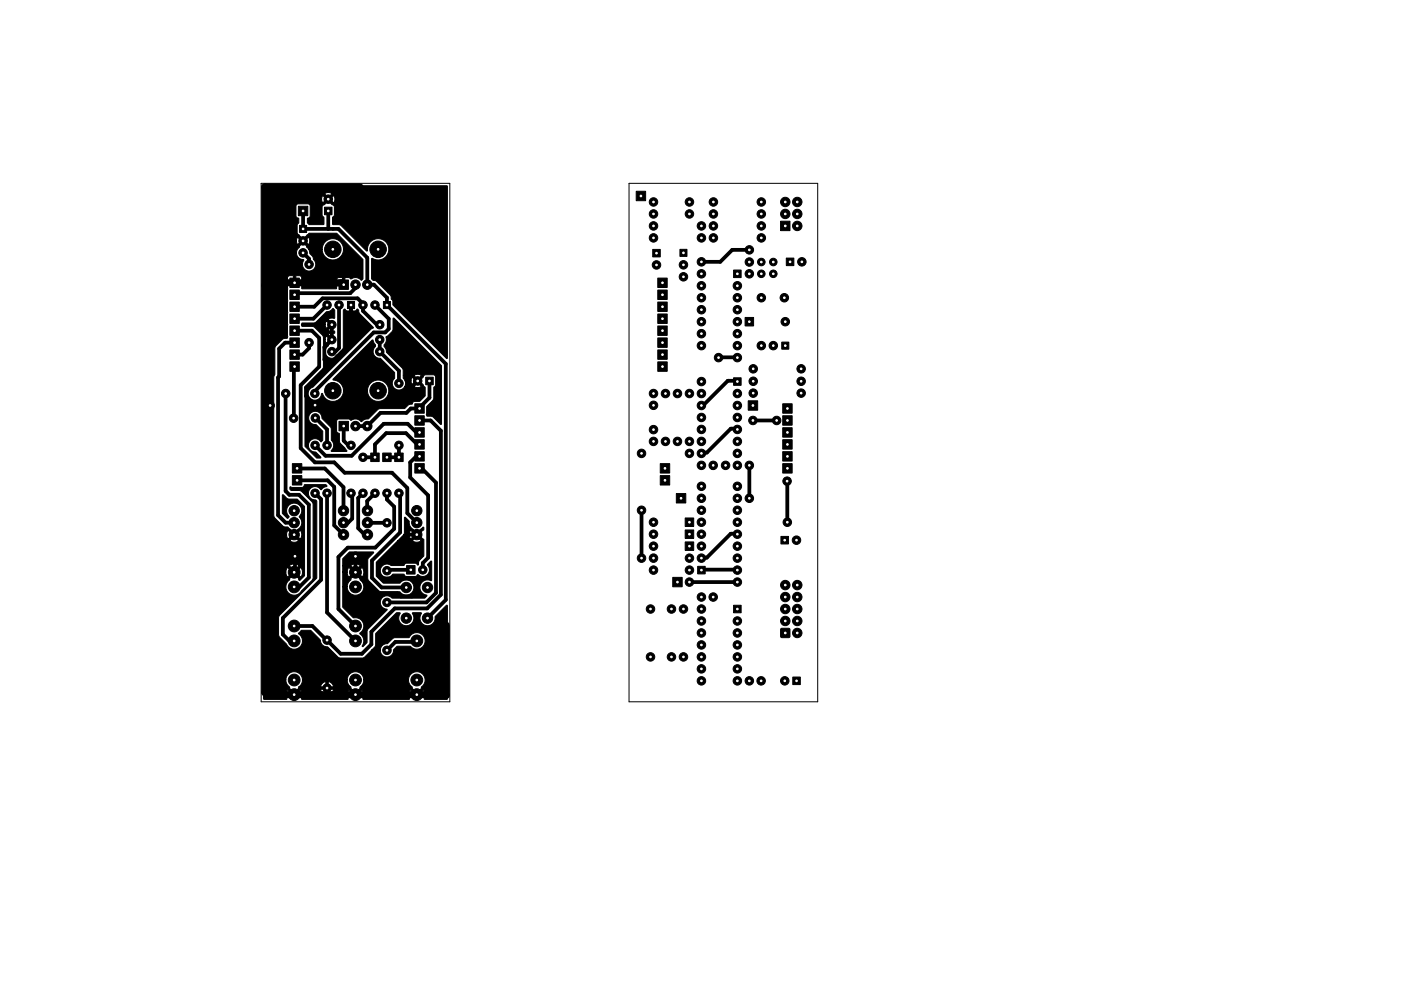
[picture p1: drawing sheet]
<svg xmlns="http://www.w3.org/2000/svg" width="297mm" height="210mm" viewBox="0 0 297 210" stroke-linecap="round" stroke-linejoin="round" font-family="sans-serif">
<path d="M55.4 38.9h40v110h-40zM133.4 38.9h40v110h-40z" fill="none" stroke="#000" stroke-width=".21"/>
<g fill="#000" stroke="#000" stroke-width=".21">
<path d="M55.9 39.5l38.9-.1v36.7l-11.5-11.4v-.8l-.3-.4-.1-.7-.2-.3-2.9-2.8-.7-.2-.3-.3v-4.3l1.4 .3 .8-.2 1-.7 .4-.9a2.26 2.26 0 0 0-1.1-2.5l-.8-.2h-.9a2.25 2.25 0 0 0-1.7 2.1l-.1 .5-5.5-5.5-.4-.1-1.4-.1v-1.5l.4-.5v-1.8l-1.3-1.2-1.3 1.2v1.9l.4 .4v1.4l-.1 .2-3.1-.1-.3-.3v-.9l.6-.5-.1-2.4-.4-.3h-2.1l-.4 .3v2.4l.6 .5v.8l-.4 .6v1.6l.1 .3 1.2 1 1.3-1.2h5.8l5.6 5.6v4l-.4 .4a1.68 1.68 0 0 0-2.2-.3l-.4-.3h-.9v1.7l-1.7 .1-.2 .6h-7.1l-.1-.2v-.8h-3v11.2l-.1 .3-1 .2-1.6 1.6v5.8l-.3 .7v29.3l.3 .5 1.6 1.7 .7 .2a.98 .98 0 0 1 1 .5l.8 .8 .7-.8a1.7 1.7 0 0 0 .3-2.7 1.64 1.64 0 0 0 .1-2.4 1.64 1.64 0 0 0-2.4 .1 1.64 1.64 0 0 0 .2 2.4l-.4 .3-1-1.1v-3.9l1.1 .8 2 .1 1.6 1.6v14.6l-1.1 1-.2-.1 .1-.2-1-1-1.1 1 .1 .2a1.79 1.79 0 0 0-.2 2.8 1.79 1.79 0 0 0 2.8-.5l2.2-2.2 .2-.4v-15.8l-.2-.4-2.3-2.3-.4-.1-1.8-.1-.2-.2v-.4l.1-.1 .3 .1h2.2l.5-.6h4.4l.3 .3-.7 .3-.5 .5-.5-.4a1.43 1.43 0 0 0-2.2 .8 1.43 1.43 0 0 0 1.6 1.8l.2 .2-.1 16.4-7.7 7.7-.3 .6v3.9l2.3 2.6a1.8 1.8 0 0 0 2.5-.7 1.8 1.8 0 0 0-.6-2.4l.6-.7h2l2 2.1a1.54 1.54 0 0 0 1.6 1.5l2.1 2.1 .6 .2h4.7l.4-.2 1.5-1.5h1.8a1.43 1.43 0 0 0 1.5 1.5 1.43 1.43 0 0 0 1.4-1.6l.7-.7h2.8l.4 .4a1.78 1.78 0 0 0 2.5-.8 1.78 1.78 0 0 0-.8-2.4 1.78 1.78 0 0 0-2.4 1h-3.1l-.3 .2-1.1 1-.3 .1a1.41 1.41 0 0 0-1.3 1.3h-1.8l.8-1 .1-2.5 4.3-4.4h.8v.3a1.64 1.64 0 0 0 1.5 2.4 1.64 1.64 0 0 0 1.1-2.6l1.8-.1 .1 .2a1.63 1.63 0 0 0 1 2.5 1.63 1.63 0 0 0 2-1.9l2.3-2.4h.2l.1 19.9-.2 .1h-4.7a2.2 2.2 0 0 0-.2-2.1l-1.4 1.4-1.4-1.4a1.99 1.99 0 0 0-.2 2l-9.8 .1a2.2 2.2 0 0 0-.2-2.1l-1.4 1.4-1.4-1.4a1.99 1.99 0 0 0-.2 2l-9.8 .1a2.2 2.2 0 0 0-.2-2.1l-1.4 1.4-1.4-1.4a1.99 1.99 0 0 0-.2 2l-4.8 .1-.1-.1v-4.1h4.7a2.36 2.36 0 0 0 .8 1.7l-.1 .1 1.1 1 .7-.8h4.9v.2a1.33 1.33 0 0 0 1.1 .9h.5a1.35 1.35 0 0 0 1.1-1l-1.1-.1v1.1h-.5v-1.1h-6l.3-.2v-.3h7.3a1.33 1.33 0 0 0-1.1-1.1v1.1h-.5v-1.1a1.39 1.39 0 0 0-1.1 1.1h-4.6l.5-.6 .2-.9h9.5a2.36 2.36 0 0 0 .8 1.7l-.1 .1 1.1 1 1-1v-.3a1.75 1.75 0 0 0 .7-1.5h9.5l.2 .8 .6 .8-.1 .2 1.1 1 1-1v-.3a1.76 1.76 0 0 0-.2-3 1.76 1.76 0 0 0-2.6 1.5h-9.5v-.2a1.76 1.76 0 0 0-1.8-1.5 1.76 1.76 0 0 0-1.7 1.7h-9.5v-.2a1.76 1.76 0 0 0-1.8-1.5 1.76 1.76 0 0 0-1.7 1.7h-4.7v-22.8h4.7l.4 1.1 1-1.1h.7l1.1 1.1a1.7 1.7 0 0 0 0-2.1l-1.1 1h-.7l-1-1-.4 1h-4.7v-1.4h5.4l1.1 1.1 1-1.1a1.73 1.73 0 0 0-2.1 0h-5.4v-5.3l5.5 .1a1.57 1.57 0 0 0 1.9-.1l-.9-.9-1 .9h-5.5v-1.3h4.9l.3 1 .9-1h.7l1 1a1.53 1.53 0 0 0 0-1.9l-1 .9h-.7l-.9-.9-.3 .9h-4.9v-53.3h16.7v-1.2l-1.1 .1-.1 .3v.8h-15.5v-.4h8.1v-.8l-.5-.4h-.8v1.2h-.5v-1.2l-1.1 .1-.1 .3v.8h-5.1v-6.1h6.9a1.52 1.52 0 0 0 1.6 1.5 1.43 1.43 0 0 0 .1 2 1.43 1.43 0 0 0 2 0 1.43 1.43 0 0 0 0-2l-.2-.7-.6-.7-.2-.8h2.8l.1 .6 .4 .8 .6 .6 .9 .2h.9l.7-.4 .6-.7 .3-.6a2.26 2.26 0 0 0-1.1-2.5l-.8-.2h-.9a2.25 2.25 0 0 0-1.7 2.1v.1h-2.8l-1.2-1.4-.8 .8v.2l-.6 .7-.1 .4h-6.9v-2.5h6.9l.3 .8 .8-.8h.7l.8 .8a1.38 1.38 0 0 0 0-1.6l-.8 .8h-.7l-.8-.8-.3 .8h-6.9v-8.9h12.3l.2 .9 .8-.8h.8l.8 .7a1.38 1.38 0 0 0 0-1.5l-.8 .8h-.8l-.8-.8-.2 .7h-12.3v-1.1h12.9l.8 .8 .8-.8a1.38 1.38 0 0 0-1.6 0h-12.9zM61.5 59h2v2h-2zM63.3 43.8h2v2h-2zM63.5 47.8h1.5v1.5h-1.5zM68.8 44h1.6v1.6h-1.6zM134.9 40.6h2v2h-2zM138.4 52.9h1.6v1.6h-1.6zM144.2 52.9h1.5v1.5h-1.5zM155.5 57.3h1.6v1.6h-1.6zM165.5 46.9h2v2h-2zM166.7 54.8h1.6v1.6h-1.6zM61.5 66.6h2v2h-2z"/>
<path d="M61.5 61.5h2v2h-2zM61.5 64.1h2v2h-2zM61.5 71.7h2v2h-2zM61.5 76.8h2v2h-2zM61.5 69.2h2v2h-2zM61.5 74.2h2v2h-2zM71.9 59.4h2v2h-2zM64 68.6l2.8-.1 2.4-2.3 .7-.2 .8-.5 .3 .4v1.6h-1l-.4 .2 1.1 1.2-1.1 1.1 .6 .3 .7-.1 .1 .4-.2 .1h-.8l-.4 .2 1.1 1.1-1.1 1.2v.1a1.46 1.46 0 0 0-.2 2.3 1.46 1.46 0 0 0 2.2-.2l1-1 .2-.4v-8.1l.3-.3 .3 .3 .8 .1v-1.4l.3-.1 .2 .1v1.4h.6l.5-.4 .2 .2 .2 .7 3 3.1-.6 .3-12.2 12.2a1.45 1.45 0 0 0-1 1.7 1.45 1.45 0 0 0 1.6 1.1 1.45 1.45 0 0 0 1.2-1.4l1 1.2 1.1 .4h.9l1-.6 .5-.7 .1-.9h5.1l.2 .9 .5 .7 .4 .4 .9 .2h.9l1-.6 .5-1 .1-.9-.4-1.1-1-.7-1.1-.1-1.1 .4-.6 .8-.3 1h-5.1l-.1-.9-.5-.7-.8-.5-.8-.2 8.3-8.4h.2l.3 .7a.48 .48 0 0 1 0 .8 1.45 1.45 0 0 0-.1 1.6 1.45 1.45 0 0 0 1.4 .8l2.9 2.9 .1 1.2a1.43 1.43 0 0 0 0 2.2 1.43 1.43 0 0 0 2.1-.4h2a1.34 1.34 0 0 0 1.5 0l-.7-.8-.8 .8h-2l.2-.6-.1-.6h1.2l.3 .8 .8-.8-.8-.8-.3 .8h-1.2l-.4-.6v-.5h2.3l.8 .8 .7-.8a1.39 1.39 0 0 0-1.5 0h-2.3l-.2-1.5-3.3-3.4-.1-.7-.4-.5a.87 .87 0 0 1 .3-1l.1-1.2 .4-.3 1-1v-2.5l.2-.1 10.1 10v12.4l-.2 .1-1.6-1.6-1.3-.1-.1-.3 .1-1.8 1.3-1.3 .2-.4v-2.3l.4-.5v-1.7l-.2-.3-.3-.2-1.9 .1-1.1 1.2 1.2 1.4v1.8l-1.1 1.1-1.3 .1-.3 .5-.8 .2-.8 .8h-5.5l-2.2 2.2a1.6 1.6 0 0 0-1.4 .6 1.81 1.81 0 0 0-1.8-.5l-.5 .2-.4-.3h-2.2l-.4 .4v2.2l.1 .3 .5 .2v1.8l1.1 1.2 .4 .8h-3.2l-.1-.2a1.44 1.44 0 0 0 .1-2.2l-.1-2.7-1.9-1.9-.1-.6-.4-.6a1.43 1.43 0 0 0-2.3 .7 1.43 1.43 0 0 0 1.6 1.8l1.3 1.4v1.9a.26 .26 0 0 1-.2 .3 .26 .26 0 0 1-.3-.1l-.1-.2a1.43 1.43 0 0 0-2.4 .7 1.43 1.43 0 0 0 1.6 1.8l1 1.1v.2h-.9l-2.4-2.5v-12.6l3.8-3.9 .1-6.2h.3l.3 .9 .8-.8-.8-.8-.3 .7h-.3l-.2-.8-1.9-1.9-2.4-.1-.2-.3h5l.3 .8 .8-.8-.8-.8-.3 .8h-5zM73.7 64h1.5v1.5h-1.5zM81.3 64h1.5v1.5h-1.5zM139.5 66.6h2v2h-2zM139.5 71.7h2v2h-2z"/>
<path d="M139.5 59h2v2h-2zM139.5 74.2h2v2h-2zM139.5 76.8h2v2h-2zM139.5 61.5h2v2h-2zM139.5 69.2h2v2h-2zM139.5 64.1h2v2h-2zM158 67.4h1.8v1.8h-1.8zM165.7 72.6h1.5v1.5h-1.5zM62 98.4h2v2h-2zM71.9 89.4h2v2h-2zM78.6 96.1h1.8v1.8h-1.8zM81.1 96.1h1.8v1.8h-1.8z"/>
<path d="M83.7 96.1h1.8v1.8h-1.8zM88 93.3h2v2h-2zM88 95.8h2v2h-2zM88 88.2h2v2h-2zM88 90.7h2v2h-2zM88 85.7h2v2h-2zM90.3 80h1.6v1.6h-1.6zM155.5 80.2h1.6v1.6h-1.6zM158.6 85h2v2h-2zM166 95.8h2v2h-2zM166 88.2h2v2h-2zM166 93.3h2v2h-2z"/>
<path d="M166 98.4h2v2h-2zM166 90.7h2v2h-2zM166 85.7h2v2h-2zM62 100.9h2v2h-2zM72.7 118.5l1.4-1.4h5.1v.2l-1.1 1.1-.1 .4v3.8l.1 .5 2.5 2.4 4.2 .1a1.63 1.63 0 0 0 2.4 .2 1.63 1.63 0 0 0 0-2.4 1.63 1.63 0 0 0-2.5 .3h-3.5l-1.4-1.5v-2.9l4.5-4.6h3.1a1.58 1.58 0 0 0 1.9 0l-.9-.9-1 .9h-3.1l1.3-1.3h1.2l.3 1 .9-1-.9-.9-.3 .9h-1.2l.1-.4 .1-3.2h.2l.7 .7a1.77 1.77 0 0 0 .9 1.8l.8 .8 1.2-1.2h.3l-.1 .5-1.1 1 1.1 1 .1 3.5-1 1.1-.2 .8-.1 .1-.5-.4h-1.9l-.6 .5-2.8-.1a1.43 1.43 0 0 0-2 .5 1.43 1.43 0 0 0 .6 2 1.43 1.43 0 0 0 1.9-.6h2.3l.6 .5h1.9l.6-.4a1.45 1.45 0 0 0 2-.1 1.45 1.45 0 0 0-.1-2l.7-.7h.2v4.1a1.66 1.66 0 0 0-2.4 1 1.66 1.66 0 0 0 1.4 2.1l-.5 .6h-6.8l-.4-.3a1.44 1.44 0 0 0-2.1 .9 1.44 1.44 0 0 0 1.4 1.8l-4.1 4.2-.2 .5v2.3l-.9 .9 .2-1.2a2.04 2.04 0 0 0-.8-1.6 1.79 1.79 0 0 0 .7-2.2 1.79 1.79 0 0 0-2-1.1l-2.3-2.3v-4.3h.9a1.76 1.76 0 0 0 1.7 1.8 1.76 1.76 0 0 0 1.8-1.7 1.97 1.97 0 0 0-.8-1.7l.1-.1-1-1-1.1 1 .1 .3a1.74 1.74 0 0 0-.8 1.4h-.9v-3.1h.9l.4 1.1 1-1.1h.7l1.1 1.1a1.7 1.7 0 0 0 0-2.1l-1.1 1h-.7l-1-1-.4 1h-.9v-1.4h1.6l1.1 1.1 1-1.1a1.73 1.73 0 0 0-2.1 0h-1.6zM88 98.4h2v2h-2zM140 100.9h2v2h-2zM140 98.4h2v2h-2zM143.4 104.7h2v2h-2zM145.3 115h1.8v1.8h-1.8zM145.3 109.9h1.8v1.8h-1.8zM145.3 112.4h1.8v1.8h-1.8z"/>
<path d="M165.6 113.8h1.6v1.6h-1.6zM86.2 120h1.8v1.8h-1.8zM142.6 122.5h2v2h-2zM147.9 120.2h1.6v1.6h-1.6zM155.5 128.4h1.6v1.6h-1.6zM165.6 133.3h1.6l.2 .1 .1 1.6-.1 .2-1.6 .1-.3-.1v-1.6zM168.1 143.6h1.6v1.6h-1.6z"/>
<circle cx="64.3" cy="51.1" r=".9"/>
<circle cx="64.3" cy="53.6" r=".9"/>
<circle cx="65.5" cy="56.1" r=".9"/>
<circle cx="69.6" cy="42.3" r=".9"/>
<circle cx="70.6" cy="52.9" r="1.75"/>
<circle cx="80.2" cy="52.9" r="1.75"/>
<circle cx="138.6" cy="50.5" r=".9"/>
<circle cx="138.6" cy="45.4" r=".9"/>
<circle cx="138.6" cy="47.9" r=".9"/>
<circle cx="138.6" cy="42.9" r=".9"/>
<circle cx="139.2" cy="56.2" r=".9"/>
<circle cx="144.9" cy="58.7" r=".9"/>
<circle cx="144.9" cy="56.2" r=".9"/>
<circle cx="146.2" cy="45.4" r=".9"/>
<circle cx="146.2" cy="42.9" r=".9"/>
<circle cx="148.7" cy="55.6" r=".9"/>
<circle cx="148.7" cy="58.1" r=".9"/>
<circle cx="148.7" cy="47.9" r=".9"/>
<circle cx="148.7" cy="50.5" r=".9"/>
<circle cx="151.3" cy="47.9" r=".9"/>
<circle cx="151.3" cy="50.5" r=".9"/>
<circle cx="151.3" cy="45.4" r=".9"/>
<circle cx="151.3" cy="42.9" r=".9"/>
<circle cx="158.9" cy="53" r=".9"/>
<circle cx="158.9" cy="58.1" r=".9"/>
<circle cx="158.9" cy="55.6" r=".9"/>
<circle cx="161.4" cy="47.9" r=".9"/>
<circle cx="161.4" cy="50.5" r=".9"/>
<circle cx="161.4" cy="45.4" r=".9"/>
<circle cx="161.4" cy="42.9" r=".9"/>
<circle cx="161.4" cy="58.1" r=".8"/>
<circle cx="161.4" cy="55.6" r=".8"/>
<circle cx="164" cy="58.1" r=".8"/>
<circle cx="164" cy="55.6" r=".8"/>
<circle cx="166.5" cy="42.9" r="1"/>
<circle cx="166.5" cy="45.4" r="1"/>
<circle cx="169" cy="45.4" r="1"/>
<circle cx="169" cy="47.9" r="1"/>
<circle cx="169" cy="42.9" r="1"/>
<circle cx="170" cy="55.6" r=".9"/>
<circle cx="65.5" cy="72.7" r=".9"/>
<circle cx="69.3" cy="64.7" r=".9"/>
<circle cx="70.4" cy="72.1" r=".9"/>
<circle cx="70.4" cy="74.6" r=".9"/>
<circle cx="70.4" cy="68.9" r=".9"/>
<circle cx="71.9" cy="64.7" r=".9"/>
<circle cx="75.4" cy="60.4" r="1"/>
<circle cx="77" cy="64.7" r=".9"/>
<circle cx="77.9" cy="60.4" r="1"/>
<circle cx="79.5" cy="64.7" r=".9"/>
<circle cx="80.5" cy="72.1" r=".9"/>
<circle cx="80.5" cy="74.6" r=".9"/>
<circle cx="80.5" cy="68.9" r=".9"/>
<circle cx="148.7" cy="60.6" r=".9"/>
<circle cx="148.7" cy="70.8" r=".9"/>
<circle cx="148.7" cy="68.3" r=".9"/>
<circle cx="148.7" cy="65.7" r=".9"/>
<circle cx="148.7" cy="63.2" r=".9"/>
<circle cx="148.7" cy="73.3" r=".9"/>
<circle cx="152.3" cy="75.9" r=".9"/>
<circle cx="156.3" cy="65.7" r=".9"/>
<circle cx="156.3" cy="68.3" r=".9"/>
<circle cx="156.3" cy="60.6" r=".9"/>
<circle cx="156.3" cy="63.2" r=".9"/>
<circle cx="156.3" cy="70.8" r=".9"/>
<circle cx="156.3" cy="73.3" r=".9"/>
<circle cx="156.3" cy="75.9" r=".9"/>
<circle cx="159.7" cy="78.3" r=".9"/>
<circle cx="161.4" cy="73.3" r=".9"/>
<circle cx="161.4" cy="63.2" r=".9"/>
<circle cx="164" cy="73.3" r=".9"/>
<circle cx="166.3" cy="63.2" r=".9"/>
<circle cx="166.5" cy="68.3" r=".9"/>
<circle cx="169.9" cy="78.3" r=".9"/>
<circle cx="57.3" cy="86" r=".9"/>
<circle cx="60.6" cy="83.5" r=".9"/>
<circle cx="62.3" cy="88.7" r=".9"/>
<circle cx="66.7" cy="83.5" r=".9"/>
<circle cx="66.8" cy="94.5" r=".9"/>
<circle cx="66.8" cy="86" r=".9"/>
<circle cx="66.9" cy="88.7" r=".9"/>
<circle cx="69.3" cy="94.5" r=".9"/>
<circle cx="70.6" cy="82.9" r="1.75"/>
<circle cx="74.4" cy="94.5" r=".9"/>
<circle cx="75.4" cy="90.4" r="1"/>
<circle cx="77" cy="97" r=".9"/>
<circle cx="77.9" cy="90.4" r="1"/>
<circle cx="80.2" cy="82.9" r="1.75"/>
<circle cx="84.6" cy="94.5" r=".9"/>
<circle cx="84.6" cy="81.3" r=".9"/>
<circle cx="88.6" cy="80.8" r=".9"/>
<circle cx="136" cy="96.2" r=".9"/>
<circle cx="138.6" cy="93.7" r=".9"/>
<circle cx="138.6" cy="83.5" r=".9"/>
<circle cx="138.6" cy="86" r=".9"/>
<circle cx="138.6" cy="91.2" r=".9"/>
<circle cx="141.1" cy="83.5" r=".9"/>
<circle cx="141.1" cy="93.7" r=".9"/>
<circle cx="143.6" cy="93.7" r=".9"/>
<circle cx="143.6" cy="83.5" r=".9"/>
<circle cx="146.2" cy="96.2" r=".9"/>
<circle cx="146.2" cy="93.7" r=".9"/>
<circle cx="146.2" cy="83.5" r=".9"/>
<circle cx="148.7" cy="91.1" r=".9"/>
<circle cx="148.7" cy="86" r=".9"/>
<circle cx="148.7" cy="96.2" r=".9"/>
<circle cx="148.7" cy="93.7" r=".9"/>
<circle cx="148.7" cy="83.5" r=".9"/>
<circle cx="148.7" cy="98.7" r=".9"/>
<circle cx="148.7" cy="81" r=".9"/>
<circle cx="148.7" cy="88.6" r=".9"/>
<circle cx="151.2" cy="98.7" r=".9"/>
<circle cx="153.8" cy="98.7" r=".9"/>
<circle cx="156.3" cy="91.1" r=".9"/>
<circle cx="156.3" cy="86" r=".9"/>
<circle cx="156.3" cy="96.2" r=".9"/>
<circle cx="156.3" cy="88.6" r=".9"/>
<circle cx="156.3" cy="98.7" r=".9"/>
<circle cx="156.3" cy="83.5" r=".9"/>
<circle cx="156.3" cy="93.7" r=".9"/>
<circle cx="158.9" cy="98.7" r=".9"/>
<circle cx="159.6" cy="89.2" r=".9"/>
<circle cx="159.7" cy="80.9" r=".9"/>
<circle cx="159.7" cy="83.4" r=".9"/>
<circle cx="164.7" cy="89.2" r=".9"/>
<circle cx="169.9" cy="80.9" r=".9"/>
<circle cx="169.9" cy="83.4" r=".9"/>
<circle cx="62.4" cy="113.4" r="1.1"/>
<circle cx="62.4" cy="110.9" r="1.1"/>
<circle cx="62.4" cy="108.4" r="1.1"/>
<circle cx="62.5" cy="118" r=".9"/>
<circle cx="66.8" cy="104.6" r=".9"/>
<circle cx="69.3" cy="104.6" r=".9"/>
<circle cx="72.8" cy="113.4" r="1.1"/>
<circle cx="72.8" cy="110.9" r="1.1"/>
<circle cx="72.8" cy="108.4" r="1.1"/>
<circle cx="74.4" cy="104.6" r=".9"/>
<circle cx="75.4" cy="118" r=".9"/>
<circle cx="77" cy="104.6" r=".9"/>
<circle cx="77.9" cy="113.4" r="1.1"/>
<circle cx="77.9" cy="108.4" r="1.1"/>
<circle cx="77.9" cy="110.9" r="1.1"/>
<circle cx="79.5" cy="104.6" r=".9"/>
<circle cx="82" cy="104.6" r=".9"/>
<circle cx="82" cy="110.9" r=".9"/>
<circle cx="84.6" cy="104.6" r=".9"/>
<circle cx="88.4" cy="110.9" r="1.1"/>
<circle cx="88.4" cy="113.4" r="1.1"/>
<circle cx="88.4" cy="108.3" r="1.1"/>
<circle cx="136" cy="108.3" r=".9"/>
<circle cx="136" cy="118.4" r=".9"/>
<circle cx="138.6" cy="118.4" r=".9"/>
<circle cx="138.6" cy="115.9" r=".9"/>
<circle cx="138.6" cy="110.8" r=".9"/>
<circle cx="138.6" cy="113.3" r=".9"/>
<circle cx="146.2" cy="118.4" r=".9"/>
<circle cx="148.7" cy="113.3" r=".9"/>
<circle cx="148.7" cy="108.3" r=".9"/>
<circle cx="148.7" cy="110.8" r=".9"/>
<circle cx="148.7" cy="105.7" r=".9"/>
<circle cx="148.7" cy="118.4" r=".9"/>
<circle cx="148.7" cy="103.2" r=".9"/>
<circle cx="148.7" cy="115.9" r=".9"/>
<circle cx="156.3" cy="108.3" r=".9"/>
<circle cx="156.3" cy="113.3" r=".9"/>
<circle cx="156.3" cy="118.4" r=".9"/>
<circle cx="156.3" cy="103.2" r=".9"/>
<circle cx="156.3" cy="105.7" r=".9"/>
<circle cx="156.3" cy="115.9" r=".9"/>
<circle cx="156.3" cy="110.8" r=".9"/>
<circle cx="158.9" cy="105.7" r=".9"/>
<circle cx="166.9" cy="102.1" r=".9"/>
<circle cx="166.9" cy="110.8" r=".9"/>
<circle cx="168.9" cy="114.6" r=".9"/>
<circle cx="62.4" cy="124.5" r="1.25"/>
<circle cx="62.4" cy="136" r="1.25"/>
<circle cx="62.4" cy="132.8" r="1.25"/>
<circle cx="62.4" cy="121.4" r="1.25"/>
<circle cx="69.3" cy="135.8" r=".9"/>
<circle cx="75.4" cy="124.5" r="1.25"/>
<circle cx="75.4" cy="132.8" r="1.25"/>
<circle cx="75.4" cy="136" r="1.25"/>
<circle cx="75.4" cy="121.4" r="1.25"/>
<circle cx="82" cy="127.8" r=".9"/>
<circle cx="82" cy="138" r=".9"/>
<circle cx="82" cy="121.1" r=".9"/>
<circle cx="86.1" cy="131.1" r="1.1"/>
<circle cx="86.1" cy="124.6" r="1.1"/>
<circle cx="88.4" cy="136" r="1.25"/>
<circle cx="89.6" cy="120.9" r=".9"/>
<circle cx="90.6" cy="131.1" r="1.1"/>
<circle cx="90.6" cy="124.6" r="1.1"/>
<circle cx="137.9" cy="129.2" r=".9"/>
<circle cx="137.9" cy="139.4" r=".9"/>
<circle cx="138.6" cy="121" r=".9"/>
<circle cx="142.4" cy="129.2" r=".9"/>
<circle cx="142.4" cy="139.4" r=".9"/>
<circle cx="144.9" cy="139.4" r=".9"/>
<circle cx="144.9" cy="129.2" r=".9"/>
<circle cx="146.2" cy="121" r=".9"/>
<circle cx="146.2" cy="123.5" r=".9"/>
<circle cx="148.7" cy="126.7" r=".9"/>
<circle cx="148.7" cy="139.4" r=".9"/>
<circle cx="148.7" cy="136.8" r=".9"/>
<circle cx="148.7" cy="134.3" r=".9"/>
<circle cx="148.7" cy="131.8" r=".9"/>
<circle cx="148.7" cy="129.2" r=".9"/>
<circle cx="151.2" cy="126.7" r=".9"/>
<circle cx="156.3" cy="136.8" r=".9"/>
<circle cx="156.3" cy="139.4" r=".9"/>
<circle cx="156.3" cy="134.3" r=".9"/>
<circle cx="156.3" cy="131.8" r=".9"/>
<circle cx="156.3" cy="123.5" r=".9"/>
<circle cx="156.3" cy="121" r=".9"/>
<circle cx="166.5" cy="131.8" r="1"/>
<circle cx="166.5" cy="129.2" r="1"/>
<circle cx="166.5" cy="124.1" r="1"/>
<circle cx="166.5" cy="126.7" r="1"/>
<circle cx="169" cy="131.8" r="1"/>
<circle cx="169" cy="134.3" r="1"/>
<circle cx="169" cy="129.2" r="1"/>
<circle cx="169" cy="124.1" r="1"/>
<circle cx="169" cy="126.7" r="1"/>
<circle cx="62.4" cy="147.4" r="1.25"/>
<circle cx="62.4" cy="144.3" r="1.25"/>
<circle cx="69.3" cy="146" r=".9"/>
<circle cx="75.4" cy="147.4" r="1.25"/>
<circle cx="75.4" cy="144.3" r="1.25"/>
<circle cx="88.4" cy="147.4" r="1.25"/>
<circle cx="88.4" cy="144.3" r="1.25"/>
<circle cx="148.7" cy="141.9" r=".9"/>
<circle cx="148.7" cy="144.5" r=".9"/>
<circle cx="156.3" cy="144.5" r=".9"/>
<circle cx="156.3" cy="141.9" r=".9"/>
<circle cx="158.9" cy="144.5" r=".9"/>
<circle cx="161.4" cy="144.5" r=".9"/>
<circle cx="166.4" cy="144.4" r=".9"/>
</g>
<g fill="none" stroke="#000" stroke-width=".8">
<path d="M56.6 60l-.5 .5M64.3 44.8v3.8h7.5l6.1 6.1v5.7h1.4l2.7 2.8v1.5l12.5 12.5v50.1l-3.9 3.8M64.3 53.6l1.2 1.3v1.2M69.6 44.8v3.8M158.9 53h-3.7l-2.5 2.6h-4M62.5 72.7h-2.1l-1.2 1.3v5.9l-.2 .2v29.2l1.6 1.6h1.8M62.5 77.8l-.2 .1v10.8M62.5 65.1h4.1l1.8-1.8h7.4l1.2 1.1v1.6l2.9 2.9h.6M62.5 70.2h3.6l1.6 1.5v6.1l-3.9 3.9v13.4l3 3h4.1l2.2 2.2h10l3.3 3.2v5.4l2 2M65.5 72.7v1.2l-1.3 1.3h-1.7M69.3 64.7l-2.9 2.9h-3.9M70.4 69.5v2.6l-1.6 1.5v2.7l1.1 1.1"/>
<path d="M71.5 75.6h.1M71.9 64.7v9.1l-.8 .8h-.7M74.4 64.7v8l-9.5 9.5v1.9l1.9 1.9h16.5l5.3-5.2M75.4 60.4v.7l-1.1 1.1h-11.5l-.3 .3M79.5 64.7l2.9 2.9v2.2l-.7 .7h-2.5l-12.5 12.5v.5M80.5 72.1v2.5l4.1 4.1v2.6M156.3 75.7l-.1 .1h-3.8M60.6 83.5v20.7l.7 .8h2.1l2.1 2.1v15.4l-2 2h-1.1M63 99.4h5.9l3.9 4v5M66.9 88.7l2.4 2.4v3.4M72.9 90.4v3.1l1 1h.5M84.6 94.5v2.5h-2.6"/>
<path d="M89 96.8h-.8l-1.2 1.3v3.2l3.8 3.8v13.2l-1.2 1.2v1.4M89.4 94.3h-.9l-2.4-2.4h-4.2l-2.4 2.4v2.7h-2.5M89.4 99.4l3 3v23.4l-2 2h-8.4M89.4 89.2h1.9l2.2 2.2v34.8l-2.9 2.9h-6.9l-5 4.9v2.7l-2 2h-4.5l-6-5.9h-3.8M89.4 91.7h-1.1l-1.9-1.8h-5.1l-6.7 6.8h-5.6l-2.2-2.2M91.1 80.8v3.6l-2.1 2.1v.2h-1.9l-.9 .9h-5.5l-2.8 2.8h-2.5M138.4 91l.2 .1M146.1 93.5l.1 .1M148.6 83.3h.1M151.2 98.7l-.1 .6M156.2 90.9h-1.3l-5 5.1h-1.3M156.2 80.8h-1.9l-5.1 5.1h-.6"/>
<path d="M158.9 98.7v7l-.1-.1M159.6 89.2h5.1M167 99.4h-.1M62.5 118v3.2l-.1 .2M63 101.9h6.5l1.4 1.4v8.2l1.9 1.9M66.8 104.6l1.3 1.3v17.1l-8.1 8.1v3.5l1.3 1.4h1.1M69.3 104.6v25.3l6.1 6.1M74.4 104.6l.3 .3v5.1l-.9 .9h-1M75.4 118h.1M77 104.6l-1.1 1.1v6.4l1.4 1.3h.6M77.9 110.9h3.9M79.5 104.6l-1.7 1.7 .1 2.1"/>
<path d="M82 104.6v1.4l1.6 1.5v4.7l-4 4h-5.9l-1.9 2v11l3.6 3.6M84.6 104.6l.2 .3v8.1l-5.9 5.9v3.7l2 2h5.2M88.4 113.4h-2.1l-6.2 6.2v2.2l.9 .9h6.2l1.1 1.1v1.9l-.9 .8h-2.4l-.7-.6h-4.5l-4.4-4.5v-3.4M136 108.3v10.1M148.6 103.1h.1M156.2 103.1l.1 .1M156.2 113.2h-1.3l-5 5.1h-1.3M156.3 108.1l-.1 .1M166.9 102.1v8.7M77.3 123.4h.1M86.1 124.6h.1M87.1 120.9h-5.1l-.2 .2"/>
<path d="M88.4 136l-.3 .2h-4.3l-1.8 1.8M146 123.5h10.2M148.6 120.9h7.6"/>
</g>
<path d="M76.3 39.6l-20.2 .1v107.2l.5 .5h35l.1 .1h2.9v-14.9M56.6 60h15.9l.4 .4" fill="none" stroke="#000" stroke-width="1.5"/>
<g fill="#fff" stroke="#fff" stroke-width=".21">
<circle cx="158.9" cy="105.7" r=".17"/>
<circle cx="148.7" cy="55.6" r=".17"/>
<circle cx="158.9" cy="98.7" r=".17"/>
<circle cx="158.9" cy="53" r=".17"/>
<circle cx="84.6" cy="94.5" r=".17"/>
<circle cx="84.6" cy="81.3" r=".17"/>
<circle cx="57.3" cy="86" r=".17"/>
<circle cx="75.4" cy="118" r=".17"/>
<circle cx="66.8" cy="86" r=".17"/>
<circle cx="62.5" cy="118" r=".18"/>
<circle cx="60.6" cy="83.5" r=".17"/>
<circle cx="66.7" cy="83.5" r=".17"/>
<circle cx="156.3" cy="75.9" r=".17"/>
<circle cx="152.3" cy="75.9" r=".17"/>
<circle cx="77" cy="104.6" r=".17"/>
<circle cx="77" cy="97" r=".17"/>
<circle cx="156.3" cy="123.5" r=".17"/>
<circle cx="146.2" cy="123.5" r=".17"/>
<circle cx="136" cy="118.4" r=".17"/>
<circle cx="136" cy="108.3" r=".17"/>
<circle cx="164.7" cy="89.2" r=".18"/>
<circle cx="159.6" cy="89.2" r=".17"/>
<circle cx="166.9" cy="110.8" r=".17"/>
<circle cx="166.9" cy="102.1" r=".17"/>
<circle cx="66.9" cy="88.7" r=".17"/>
<circle cx="62.3" cy="88.7" r=".17"/>
<circle cx="65.5" cy="56.1" r=".17"/>
<circle cx="65.5" cy="72.7" r=".17"/>
<circle cx="64.3" cy="44.8" r=".17"/>
<circle cx="140.5" cy="67.6" r=".17"/>
<circle cx="140.5" cy="72.7" r=".17"/>
<circle cx="74.4" cy="64.7" r=".17"/>
<circle cx="71.9" cy="64.7" r=".17"/>
<circle cx="69.3" cy="64.7" r=".17"/>
<circle cx="167" cy="96.8" r=".18"/>
<circle cx="72.8" cy="113.4" r=".17"/>
<circle cx="72.8" cy="110.9" r=".17"/>
<circle cx="72.8" cy="108.4" r=".17"/>
<circle cx="77.9" cy="113.4" r=".17"/>
<circle cx="77.9" cy="110.9" r=".17"/>
<circle cx="77.9" cy="108.4" r=".17"/>
<circle cx="167" cy="89.2" r=".18"/>
<circle cx="167" cy="94.3" r=".18"/>
<circle cx="140.5" cy="60" r=".17"/>
<circle cx="88.4" cy="113.4" r=".18"/>
<circle cx="88.4" cy="110.9" r=".18"/>
<circle cx="88.4" cy="108.3" r=".18"/>
<circle cx="167" cy="99.4" r=".18"/>
<circle cx="74.4" cy="104.6" r=".17"/>
<circle cx="74.4" cy="94.5" r=".17"/>
<circle cx="140.5" cy="75.2" r=".17"/>
<circle cx="140.5" cy="77.8" r=".17"/>
<circle cx="69.3" cy="94.5" r=".17"/>
<circle cx="69.3" cy="104.6" r=".17"/>
<circle cx="140.5" cy="62.5" r=".17"/>
<circle cx="62.4" cy="136" r=".17"/>
<circle cx="62.4" cy="144.3" r=".17"/>
<circle cx="62.4" cy="147.4" r=".17"/>
<circle cx="140.5" cy="70.2" r=".17"/>
<circle cx="70.4" cy="72.1" r=".17"/>
<circle cx="80.5" cy="72.1" r=".17"/>
<circle cx="88.4" cy="136" r=".18"/>
<circle cx="88.4" cy="144.3" r=".18"/>
<circle cx="88.4" cy="147.4" r=".18"/>
<circle cx="75.4" cy="136" r=".17"/>
<circle cx="75.4" cy="144.3" r=".17"/>
<circle cx="75.4" cy="147.4" r=".17"/>
<circle cx="140.5" cy="65.1" r=".17"/>
<circle cx="62.4" cy="132.8" r=".17"/>
<circle cx="62.4" cy="124.5" r=".17"/>
<circle cx="62.4" cy="121.4" r=".17"/>
<circle cx="64.3" cy="48.6" r=".17"/>
<circle cx="64.3" cy="51.1" r=".17"/>
<circle cx="64.3" cy="53.6" r=".17"/>
<circle cx="80.2" cy="82.9" r=".17"/>
<circle cx="70.6" cy="82.9" r=".17"/>
<circle cx="72.9" cy="90.4" r=".17"/>
<circle cx="75.4" cy="90.4" r=".17"/>
<circle cx="77.9" cy="90.4" r=".17"/>
<circle cx="80.2" cy="52.9" r=".18"/>
<circle cx="70.6" cy="52.9" r=".18"/>
<circle cx="72.9" cy="60.4" r=".17"/>
<circle cx="75.4" cy="60.4" r=".17"/>
<circle cx="77.9" cy="60.4" r=".17"/>
<circle cx="82" cy="97" r=".17"/>
<circle cx="82" cy="104.6" r=".17"/>
<circle cx="91.1" cy="80.8" r=".17"/>
<circle cx="88.6" cy="80.8" r=".17"/>
<circle cx="66.8" cy="94.5" r=".17"/>
<circle cx="66.8" cy="104.6" r=".17"/>
<circle cx="82" cy="64.7" r=".17"/>
<circle cx="79.5" cy="64.7" r=".17"/>
<circle cx="77" cy="64.7" r=".17"/>
<circle cx="82" cy="127.8" r=".17"/>
<circle cx="82" cy="138" r=".17"/>
<circle cx="141" cy="101.9" r=".17"/>
<circle cx="84.6" cy="97" r=".17"/>
<circle cx="84.6" cy="104.6" r=".17"/>
<circle cx="141" cy="99.4" r=".17"/>
<circle cx="79.5" cy="97" r=".17"/>
<circle cx="79.5" cy="104.6" r=".17"/>
<circle cx="167" cy="91.7" r=".18"/>
<circle cx="69.3" cy="135.8" r=".17"/>
<circle cx="69.3" cy="146" r=".17"/>
<circle cx="80.5" cy="74.6" r=".17"/>
<circle cx="70.4" cy="74.6" r=".17"/>
<circle cx="82" cy="110.9" r=".17"/>
<circle cx="82" cy="121.1" r=".17"/>
<circle cx="90.6" cy="124.6" r=".18"/>
<circle cx="90.6" cy="131.1" r=".18"/>
<circle cx="86.1" cy="131.1" r=".17"/>
<circle cx="86.1" cy="124.6" r=".17"/>
<circle cx="167" cy="86.7" r=".18"/>
<circle cx="87.1" cy="120.9" r=".18"/>
<circle cx="89.6" cy="120.9" r=".18"/>
<circle cx="62.4" cy="113.4" r=".17"/>
<circle cx="62.4" cy="110.9" r=".17"/>
<circle cx="62.4" cy="108.4" r=".17"/>
<circle cx="69.6" cy="44.8" r=".17"/>
<circle cx="69.6" cy="42.3" r=".17"/>
<circle cx="75.4" cy="132.8" r=".17"/>
<circle cx="75.4" cy="124.5" r=".17"/>
<circle cx="75.4" cy="121.4" r=".17"/>
<circle cx="70.4" cy="68.9" r=".17"/>
<circle cx="80.5" cy="68.9" r=".17"/>
<circle cx="166.3" cy="63.2" r=".17"/>
<circle cx="161.4" cy="63.2" r=".17"/>
<circle cx="167.5" cy="55.6" r=".17"/>
<circle cx="170" cy="55.6" r=".17"/>
<circle cx="158.9" cy="58.1" r=".17"/>
<circle cx="158.9" cy="55.6" r=".17"/>
<circle cx="156.3" cy="81" r=".17"/>
<circle cx="156.3" cy="83.5" r=".17"/>
<circle cx="156.3" cy="86" r=".17"/>
<circle cx="156.3" cy="88.6" r=".17"/>
<circle cx="156.3" cy="91.1" r=".17"/>
<circle cx="156.3" cy="93.7" r=".17"/>
<circle cx="156.3" cy="96.2" r=".17"/>
<circle cx="148.7" cy="96.2" r=".17"/>
<circle cx="148.7" cy="93.7" r=".17"/>
<circle cx="148.7" cy="91.1" r=".17"/>
<circle cx="148.7" cy="88.6" r=".17"/>
<circle cx="148.7" cy="86" r=".17"/>
<circle cx="148.7" cy="83.5" r=".17"/>
<circle cx="148.7" cy="81" r=".17"/>
<circle cx="151.2" cy="126.7" r=".17"/>
<circle cx="148.7" cy="126.7" r=".17"/>
<circle cx="159.7" cy="78.3" r=".18"/>
<circle cx="169.9" cy="78.3" r=".18"/>
<circle cx="151.3" cy="50.5" r=".17"/>
<circle cx="161.4" cy="50.5" r=".17"/>
<circle cx="158.9" cy="68.3" r=".17"/>
<circle cx="166.5" cy="68.3" r=".17"/>
<circle cx="159.7" cy="80.9" r=".17"/>
<circle cx="169.9" cy="80.9" r=".17"/>
<circle cx="89" cy="94.3" r=".17"/>
<circle cx="166.5" cy="47.9" r=".17"/>
<circle cx="169" cy="47.9" r=".17"/>
<circle cx="166.5" cy="45.4" r=".17"/>
<circle cx="169" cy="45.4" r=".17"/>
<circle cx="166.5" cy="42.9" r=".17"/>
<circle cx="169" cy="42.9" r=".17"/>
<circle cx="151.3" cy="47.9" r=".17"/>
<circle cx="161.4" cy="47.9" r=".17"/>
<circle cx="144.9" cy="129.2" r=".17"/>
<circle cx="144.9" cy="139.4" r=".17"/>
<circle cx="142.4" cy="139.4" r=".17"/>
<circle cx="142.4" cy="129.2" r=".17"/>
<circle cx="146.2" cy="115.9" r=".17"/>
<circle cx="138.6" cy="115.9" r=".17"/>
<circle cx="166.4" cy="144.4" r=".17"/>
<circle cx="168.9" cy="144.4" r=".17"/>
<circle cx="89" cy="96.8" r=".17"/>
<circle cx="151.3" cy="45.4" r=".17"/>
<circle cx="161.4" cy="45.4" r=".17"/>
<circle cx="146.2" cy="110.8" r=".17"/>
<circle cx="138.6" cy="110.8" r=".17"/>
<circle cx="138.6" cy="93.7" r=".17"/>
<circle cx="138.6" cy="91.2" r=".17"/>
<circle cx="63" cy="101.9" r=".17"/>
<circle cx="143.6" cy="83.5" r=".17"/>
<circle cx="143.6" cy="93.7" r=".17"/>
<circle cx="138.6" cy="121" r=".17"/>
<circle cx="146.2" cy="121" r=".17"/>
<circle cx="139.2" cy="53.7" r=".17"/>
<circle cx="139.2" cy="56.2" r=".17"/>
<circle cx="148.7" cy="50.5" r=".17"/>
<circle cx="138.6" cy="50.5" r=".17"/>
<circle cx="148.7" cy="121" r=".17"/>
<circle cx="148.7" cy="118.4" r=".17"/>
<circle cx="148.7" cy="115.9" r=".17"/>
<circle cx="148.7" cy="113.3" r=".17"/>
<circle cx="148.7" cy="110.8" r=".17"/>
<circle cx="148.7" cy="108.3" r=".17"/>
<circle cx="148.7" cy="105.7" r=".17"/>
<circle cx="148.7" cy="103.2" r=".17"/>
<circle cx="156.3" cy="103.2" r=".17"/>
<circle cx="156.3" cy="105.7" r=".17"/>
<circle cx="156.3" cy="108.3" r=".17"/>
<circle cx="156.3" cy="110.8" r=".17"/>
<circle cx="156.3" cy="113.3" r=".17"/>
<circle cx="156.3" cy="115.9" r=".17"/>
<circle cx="156.3" cy="118.4" r=".17"/>
<circle cx="156.3" cy="121" r=".17"/>
<circle cx="62.5" cy="67.6" r=".17"/>
<circle cx="89" cy="89.2" r=".17"/>
<circle cx="62.5" cy="60" r=".17"/>
<circle cx="146.2" cy="113.3" r=".17"/>
<circle cx="138.6" cy="113.3" r=".17"/>
<circle cx="137.9" cy="129.2" r=".17"/>
<circle cx="137.9" cy="139.4" r=".17"/>
<circle cx="62.5" cy="62.5" r=".17"/>
<circle cx="63" cy="99.4" r=".17"/>
<circle cx="144.9" cy="53.6" r=".17"/>
<circle cx="144.9" cy="56.2" r=".17"/>
<circle cx="144.9" cy="58.7" r=".17"/>
<circle cx="156.3" cy="129.2" r=".17"/>
<circle cx="156.3" cy="131.8" r=".17"/>
<circle cx="156.3" cy="134.3" r=".17"/>
<circle cx="156.3" cy="136.8" r=".17"/>
<circle cx="156.3" cy="139.4" r=".17"/>
<circle cx="156.3" cy="141.9" r=".17"/>
<circle cx="156.3" cy="144.5" r=".17"/>
<circle cx="148.7" cy="144.5" r=".17"/>
<circle cx="148.7" cy="141.9" r=".17"/>
<circle cx="148.7" cy="139.4" r=".17"/>
<circle cx="148.7" cy="136.8" r=".17"/>
<circle cx="148.7" cy="134.3" r=".17"/>
<circle cx="148.7" cy="131.8" r=".17"/>
<circle cx="148.7" cy="129.2" r=".17"/>
<circle cx="156.3" cy="58.1" r=".17"/>
<circle cx="156.3" cy="60.6" r=".17"/>
<circle cx="156.3" cy="63.2" r=".17"/>
<circle cx="156.3" cy="65.7" r=".17"/>
<circle cx="156.3" cy="68.3" r=".17"/>
<circle cx="156.3" cy="70.8" r=".17"/>
<circle cx="156.3" cy="73.3" r=".17"/>
<circle cx="148.7" cy="73.3" r=".17"/>
<circle cx="148.7" cy="70.8" r=".17"/>
<circle cx="148.7" cy="68.3" r=".17"/>
<circle cx="148.7" cy="65.7" r=".17"/>
<circle cx="148.7" cy="63.2" r=".17"/>
<circle cx="148.7" cy="60.6" r=".17"/>
<circle cx="148.7" cy="58.1" r=".17"/>
<circle cx="166.4" cy="114.6" r=".17"/>
<circle cx="168.9" cy="114.6" r=".17"/>
<circle cx="89" cy="99.4" r=".17"/>
<circle cx="141.1" cy="83.5" r=".17"/>
<circle cx="141.1" cy="93.7" r=".17"/>
<circle cx="143.6" cy="123.5" r=".17"/>
<circle cx="146.2" cy="42.9" r=".17"/>
<circle cx="138.6" cy="42.9" r=".17"/>
<circle cx="62.5" cy="65.1" r=".17"/>
<circle cx="151.3" cy="42.9" r=".17"/>
<circle cx="161.4" cy="42.9" r=".17"/>
<circle cx="146.2" cy="118.4" r=".17"/>
<circle cx="138.6" cy="118.4" r=".17"/>
<circle cx="169.9" cy="83.4" r=".17"/>
<circle cx="159.7" cy="83.4" r=".17"/>
<circle cx="62.5" cy="72.7" r=".17"/>
<circle cx="151.2" cy="98.7" r=".17"/>
<circle cx="148.7" cy="98.7" r=".17"/>
<circle cx="164" cy="55.6" r=".17"/>
<circle cx="164" cy="58.1" r=".17"/>
<circle cx="166.5" cy="134.3" r=".17"/>
<circle cx="169" cy="134.3" r=".17"/>
<circle cx="166.5" cy="131.8" r=".17"/>
<circle cx="169" cy="131.8" r=".17"/>
<circle cx="166.5" cy="129.2" r=".17"/>
<circle cx="169" cy="129.2" r=".17"/>
<circle cx="166.5" cy="126.7" r=".17"/>
<circle cx="169" cy="126.7" r=".17"/>
<circle cx="166.5" cy="124.1" r=".17"/>
<circle cx="169" cy="124.1" r=".17"/>
<circle cx="156.3" cy="98.7" r=".17"/>
<circle cx="153.8" cy="98.7" r=".17"/>
<circle cx="136" cy="96.2" r=".17"/>
<circle cx="146.2" cy="96.2" r=".17"/>
<circle cx="135.9" cy="41.6" r=".17"/>
<circle cx="161.4" cy="55.6" r=".17"/>
<circle cx="161.4" cy="58.1" r=".17"/>
<circle cx="159.6" cy="86" r=".17"/>
<circle cx="146.2" cy="83.5" r=".17"/>
<circle cx="146.2" cy="93.7" r=".17"/>
<circle cx="146.2" cy="45.4" r=".17"/>
<circle cx="138.6" cy="45.4" r=".17"/>
<circle cx="161.4" cy="144.5" r=".17"/>
<circle cx="158.9" cy="144.5" r=".17"/>
<circle cx="138.6" cy="86" r=".17"/>
<circle cx="138.6" cy="83.5" r=".17"/>
<circle cx="89" cy="91.7" r=".17"/>
<circle cx="62.5" cy="77.8" r=".17"/>
<circle cx="62.5" cy="70.2" r=".17"/>
<circle cx="138.6" cy="47.9" r=".17"/>
<circle cx="148.7" cy="47.9" r=".17"/>
<circle cx="166.5" cy="73.3" r=".17"/>
<circle cx="164" cy="73.3" r=".17"/>
<circle cx="161.4" cy="73.3" r=".17"/>
<circle cx="62.5" cy="75.2" r=".17"/>
<circle cx="144.4" cy="105.7" r=".17"/>
<circle cx="89" cy="86.7" r=".17"/>
</g>
</svg>
